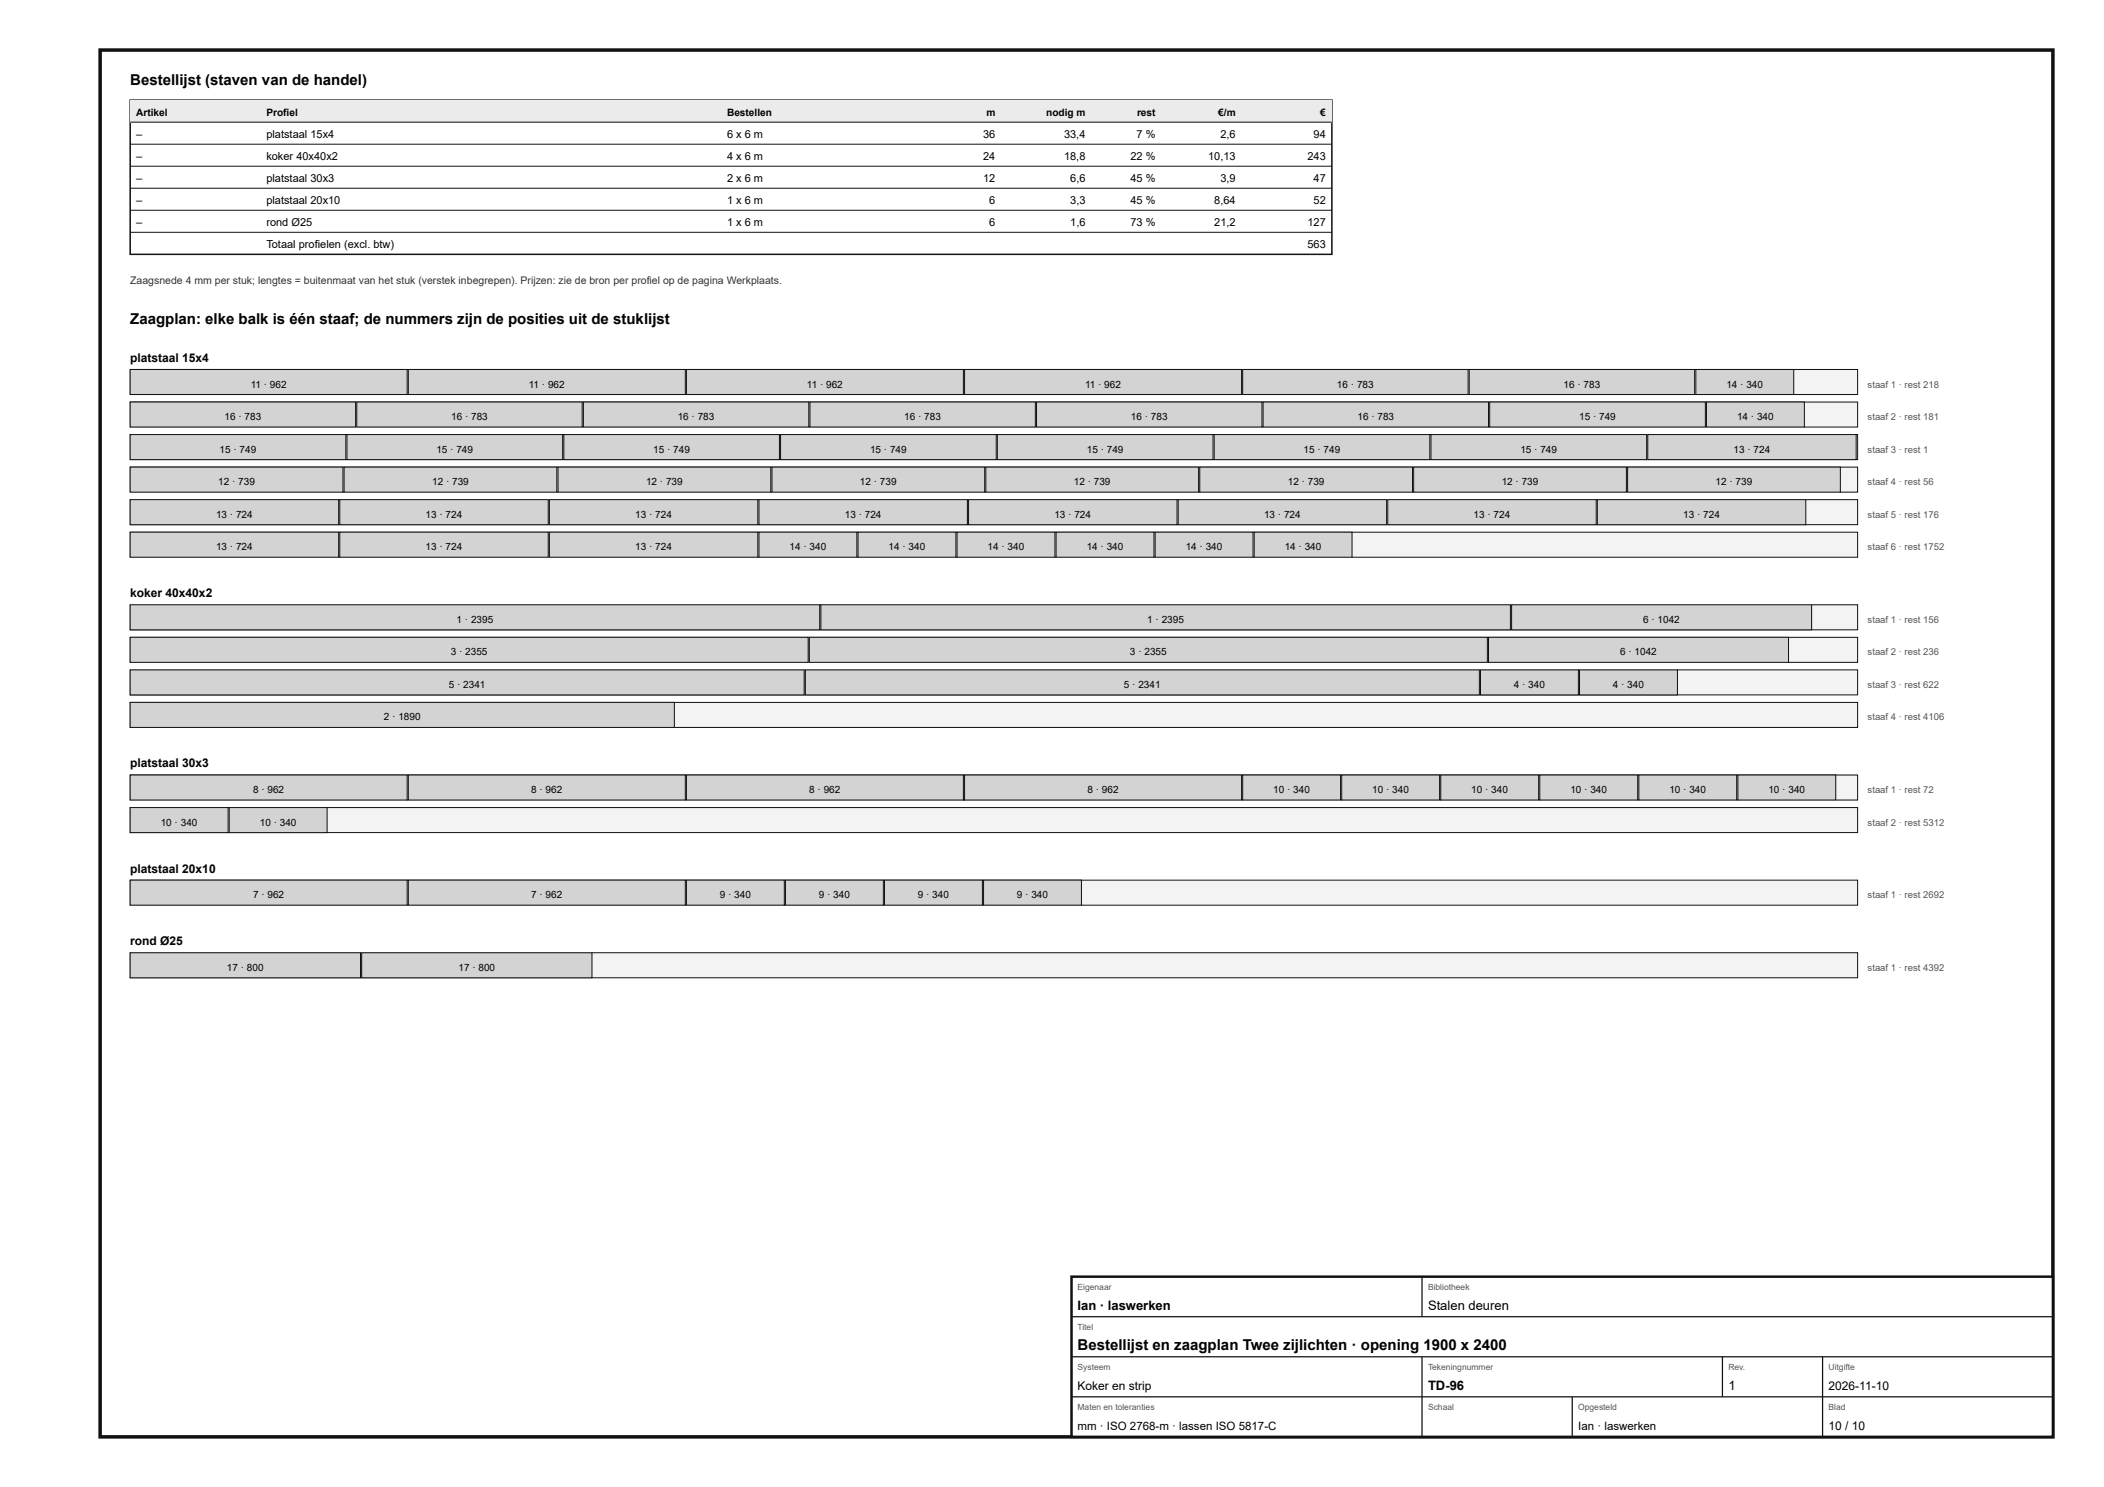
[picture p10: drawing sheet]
<svg xmlns="http://www.w3.org/2000/svg" width="420mm" height="297mm" viewBox="0 0 420 297" stroke-linecap="round" stroke-linejoin="round" font-family="sans-serif">
<defs><g id="words">
<g font-size="3">
<text x="26" y="17">Bestellijst (staven van de handel)</text>
<text x="26" y="64.8">Zaagplan: elke balk is één staaf; de nummers zijn de posities uit de stuklijst</text>
<text x="215.2" y="269.6">Bestellijst en zaagplan Twee zijlichten · opening 1900 x 2400</text>
</g>
<g font-size="2.6">
<text x="215.2" y="261.6">Ian · laswerken</text>
<text x="285.2" y="261.6">Stalen deuren</text>
<text x="285.2" y="277.6">TD-96</text>
<text x="345.2" y="277.6">1</text>
</g>
<g font-size="2.4">
<text x="26" y="72.3">platstaal 15x4</text>
<text x="26" y="119.3">koker 40x40x2</text>
<text x="26" y="153.3">platstaal 30x3</text>
<text x="26" y="174.3">platstaal 20x10</text>
<text x="26" y="188.8">rond Ø25</text>
<text x="215.2" y="277.6">Koker en strip</text>
<text x="365.2" y="277.6">2026-11-10</text>
<text x="365.2" y="285.6">10 / 10</text>
</g>
<g font-size="2.3">
<text x="215.2" y="285.6">mm · ISO 2768-m · lassen ISO 5817-C</text>
<text x="315.2" y="285.6">Ian · laswerken</text>
</g>
<g font-size="2.2">
<text x="27.2" y="27.5">–</text>
<text x="53.2" y="27.5">platstaal 15x4</text>
<text x="145.2" y="27.5">6 x 6 m</text>
<text x="196.3" y="27.5">36</text>
<text x="212.5" y="27.5">33,4</text>
<text x="227" y="27.5">7 %</text>
<text x="243.7" y="27.5">2,6</text>
<text x="262.3" y="27.5">94</text>
<text x="27.2" y="31.9">–</text>
<text x="53.2" y="31.9">koker 40x40x2</text>
<text x="145.2" y="31.9">4 x 6 m</text>
<text x="196.3" y="31.9">24</text>
<text x="212.5" y="31.9">18,8</text>
<text x="225.8" y="31.9">22 %</text>
<text x="241.3" y="31.9">10,13</text>
<text x="261.1" y="31.9">243</text>
<text x="27.2" y="36.3">–</text>
<text x="27.2" y="40.7">–</text>
<text x="53.2" y="36.3">platstaal 30x3</text>
<text x="53.2" y="40.7">platstaal 20x10</text>
<text x="145.2" y="36.3">2 x 6 m</text>
<text x="145.2" y="40.7">1 x 6 m</text>
<text x="196.3" y="36.3">12</text>
<text x="197.6" y="40.7">6</text>
<text x="213.7" y="36.3">6,6</text>
<text x="213.7" y="40.7">3,3</text>
<text x="225.8" y="36.3">45 %</text>
<text x="225.8" y="40.7">45 %</text>
<text x="242.5" y="40.7">8,64</text>
<text x="243.7" y="36.3">3,9</text>
<text x="262.3" y="36.3">47</text>
<text x="262.3" y="40.7">52</text>
<text x="27.2" y="45.1">–</text>
<text x="53.2" y="45.1">rond Ø25</text>
<text x="145.2" y="45.1">1 x 6 m</text>
<text x="197.6" y="45.1">6</text>
<text x="213.7" y="45.1">1,6</text>
<text x="225.8" y="45.1">73 %</text>
<text x="242.5" y="45.1">21,2</text>
<text x="261.1" y="45.1">127</text>
<text x="53.2" y="49.5">Totaal profielen (excl. btw)</text>
<text x="261.1" y="49.5">563</text>
</g>
<text font-size="2.1" fill="#333" x="26" y="56.8">Zaagsnede 4 mm per stuk; lengtes = buitenmaat van het stuk (verstek inbegrepen). Prijzen: zie de bron per profiel op de pagina Werkplaats.</text>
<g font-size="2">
<text x="27.2" y="23.1">Artikel</text>
<text x="53.2" y="23.1">Profiel</text>
<text x="145.2" y="23.1">Bestellen</text>
<text x="197" y="23.1">m</text>
<text x="208.9" y="23.1">nodig m</text>
<text x="227.1" y="23.1">rest</text>
<text x="243.3" y="23.1">€/m</text>
<text x="263.7" y="23.1">€</text>
<text x="50.1" y="77.4">11 · 962</text>
<text x="105.6" y="77.4">11 · 962</text>
<text x="161.2" y="77.4">11 · 962</text>
<text x="216.7" y="77.4">11 · 962</text>
<text x="267" y="77.4">16 · 783</text>
<text x="312.3" y="77.4">16 · 783</text>
<text x="344.8" y="77.4">14 · 340</text>
<text x="44.8" y="83.9">16 · 783</text>
<text x="90.1" y="83.9">16 · 783</text>
<text x="135.3" y="83.9">16 · 783</text>
<text x="180.6" y="83.9">16 · 783</text>
<text x="225.9" y="83.9">16 · 783</text>
<text x="271.1" y="83.9">16 · 783</text>
<text x="315.4" y="83.9">15 · 749</text>
<text x="346.9" y="83.9">14 · 340</text>
<text x="43.9" y="90.4">15 · 749</text>
<text x="87.2" y="90.4">15 · 749</text>
<text x="130.5" y="90.4">15 · 749</text>
<text x="173.8" y="90.4">15 · 749</text>
<text x="217.1" y="90.4">15 · 749</text>
<text x="260.3" y="90.4">15 · 749</text>
<text x="303.6" y="90.4">15 · 749</text>
<text x="346.2" y="90.4">13 · 724</text>
<text x="43.6" y="96.9">12 · 739</text>
<text x="86.3" y="96.9">12 · 739</text>
<text x="129" y="96.9">12 · 739</text>
<text x="171.7" y="96.9">12 · 739</text>
<text x="214.5" y="96.9">12 · 739</text>
<text x="257.2" y="96.9">12 · 739</text>
<text x="299.9" y="96.9">12 · 739</text>
<text x="342.6" y="96.9">12 · 739</text>
<text x="43.1" y="103.4">13 · 724</text>
<text x="85" y="103.4">13 · 724</text>
<text x="126.9" y="103.4">13 · 724</text>
<text x="168.7" y="103.4">13 · 724</text>
<text x="210.6" y="103.4">13 · 724</text>
<text x="252.4" y="103.4">13 · 724</text>
<text x="294.3" y="103.4">13 · 724</text>
<text x="336.2" y="103.4">13 · 724</text>
<text x="43.1" y="109.9">13 · 724</text>
<text x="85" y="109.9">13 · 724</text>
<text x="126.9" y="109.9">13 · 724</text>
<text x="157.7" y="109.9">14 · 340</text>
<text x="177.5" y="109.9">14 · 340</text>
<text x="197.2" y="109.9">14 · 340</text>
<text x="217" y="109.9">14 · 340</text>
<text x="236.8" y="109.9">14 · 340</text>
<text x="256.6" y="109.9">14 · 340</text>
<text x="91.2" y="124.4">1 · 2395</text>
<text x="229.1" y="124.4">1 · 2395</text>
<text x="328.2" y="124.4">6 · 1042</text>
<text x="90" y="130.9">3 · 2355</text>
<text x="225.7" y="130.9">3 · 2355</text>
<text x="323.6" y="130.9">6 · 1042</text>
<text x="89.6" y="137.4">5 · 2341</text>
<text x="224.5" y="137.4">5 · 2341</text>
<text x="302.3" y="137.4">4 · 340</text>
<text x="322.1" y="137.4">4 · 340</text>
<text x="76.7" y="143.9">2 · 1890</text>
<text x="50.5" y="158.4">8 · 962</text>
<text x="106.1" y="158.4">8 · 962</text>
<text x="161.6" y="158.4">8 · 962</text>
<text x="217.2" y="158.4">8 · 962</text>
<text x="254.3" y="158.4">10 · 340</text>
<text x="274.1" y="158.4">10 · 340</text>
<text x="293.8" y="158.4">10 · 340</text>
<text x="313.6" y="158.4">10 · 340</text>
<text x="333.4" y="158.4">10 · 340</text>
<text x="353.2" y="158.4">10 · 340</text>
<text x="32.1" y="164.9">10 · 340</text>
<text x="51.9" y="164.9">10 · 340</text>
<text x="50.5" y="179.4">7 · 962</text>
<text x="106.1" y="179.4">7 · 962</text>
<text x="143.8" y="179.4">9 · 340</text>
<text x="163.5" y="179.4">9 · 340</text>
<text x="183.3" y="179.4">9 · 340</text>
<text x="203.1" y="179.4">9 · 340</text>
<text x="45.3" y="193.9">17 · 800</text>
<text x="91.6" y="193.9">17 · 800</text>
</g>
<g font-size="1.9" fill="#555">
<text x="373" y="77.4">staaf 1 · rest 218</text>
<text x="373" y="83.9">staaf 2 · rest 181</text>
<text x="373" y="90.4">staaf 3 · rest 1</text>
<text x="373" y="96.9">staaf 4 · rest 56</text>
<text x="373" y="103.4">staaf 5 · rest 176</text>
<text x="373" y="109.9">staaf 6 · rest 1752</text>
<text x="373" y="124.4">staaf 1 · rest 156</text>
<text x="373" y="130.9">staaf 2 · rest 236</text>
<text x="373" y="137.4">staaf 3 · rest 622</text>
<text x="373" y="143.9">staaf 4 · rest 4106</text>
<text x="373" y="158.4">staaf 1 · rest 72</text>
<text x="373" y="164.9">staaf 2 · rest 5312</text>
<text x="373" y="179.4">staaf 1 · rest 2692</text>
<text x="373" y="193.9">staaf 1 · rest 4392</text>
</g>
<g font-size="1.7" fill="#555">
<text x="215.2" y="257.6">Eigenaar</text>
<text x="285.2" y="257.6">Bibliotheek</text>
<text x="215.2" y="265.6">Titel</text>
<text x="215.2" y="273.6">Systeem</text>
<text x="285.2" y="273.6">Tekeningnummer</text>
<text x="345.2" y="273.6">Rev.</text>
<text x="365.2" y="273.6">Uitgifte</text>
<text x="215.2" y="281.6">Maten en toleranties</text>
<text x="285.2" y="281.6">Schaal</text>
<text x="315.2" y="281.6">Opgesteld</text>
<text x="365.2" y="281.6">Blad</text>
</g>
</g></defs>
<path d="M20 10h390v277h-390z" fill="none" stroke="#111" stroke-width=".7" stroke-linecap="butt"/>
<path d="M26 20h240v30.8h-240z" fill="none" stroke="#111" stroke-width=".3"/>
<path d="M26 20h240v4.4h-240z" fill="#e9ecee"/>
<path d="M26 24.4h240M26 28.8h240M26 33.2h240M26 37.6h240M26 42h240M26 46.4h240" fill="none" stroke="#111" stroke-width=".2"/>
<path d="M26 73.8h345v5h-345z" fill="#f2f3f3"/>
<path d="M26 73.8h345v5h-345z" fill="none" stroke="#111" stroke-width=".2"/>
<path d="M26 73.8h55.3v5h-55.3z" fill="#cfd4d7"/>
<path d="M26 73.8h55.3v5h-55.3z" fill="none" stroke="#111" stroke-width=".2"/>
<path d="M81.5 73.8h55.4v5h-55.4z" fill="#cfd4d7"/>
<path d="M81.5 73.8h55.4v5h-55.4z" fill="none" stroke="#111" stroke-width=".2"/>
<path d="M137.1 73.8h55.3v5h-55.3z" fill="#cfd4d7"/>
<path d="M137.1 73.8h55.3v5h-55.3z" fill="none" stroke="#111" stroke-width=".2"/>
<path d="M192.6 73.8h55.4v5h-55.4z" fill="#cfd4d7"/>
<path d="M192.6 73.8h55.4v5h-55.4z" fill="none" stroke="#111" stroke-width=".2"/>
<path d="M248.2 73.8h45v5h-45z" fill="#cfd4d7"/>
<path d="M248.2 73.8h45v5h-45z" fill="none" stroke="#111" stroke-width=".2"/>
<path d="M293.4 73.8h45v5h-45z" fill="#cfd4d7"/>
<path d="M293.4 73.8h45v5h-45z" fill="none" stroke="#111" stroke-width=".2"/>
<path d="M338.7 73.8h19.5v5h-19.5z" fill="#cfd4d7"/>
<path d="M338.7 73.8h19.5v5h-19.5z" fill="none" stroke="#111" stroke-width=".2"/>
<path d="M26 80.3h345v5h-345z" fill="#f2f3f3"/>
<path d="M26 80.3h345v5h-345z" fill="none" stroke="#111" stroke-width=".2"/>
<path d="M26 80.3h45v5h-45z" fill="#cfd4d7"/>
<path d="M26 80.3h45v5h-45z" fill="none" stroke="#111" stroke-width=".2"/>
<path d="M71.2 80.3h45.1v5h-45.1z" fill="#cfd4d7"/>
<path d="M71.2 80.3h45.1v5h-45.1z" fill="none" stroke="#111" stroke-width=".2"/>
<path d="M116.5 80.3h45v5h-45z" fill="#cfd4d7"/>
<path d="M116.5 80.3h45v5h-45z" fill="none" stroke="#111" stroke-width=".2"/>
<path d="M161.8 80.3h45v5h-45z" fill="#cfd4d7"/>
<path d="M161.8 80.3h45v5h-45z" fill="none" stroke="#111" stroke-width=".2"/>
<path d="M207 80.3h45v5h-45z" fill="#cfd4d7"/>
<path d="M207 80.3h45v5h-45z" fill="none" stroke="#111" stroke-width=".2"/>
<path d="M252.3 80.3h45v5h-45z" fill="#cfd4d7"/>
<path d="M252.3 80.3h45v5h-45z" fill="none" stroke="#111" stroke-width=".2"/>
<path d="M297.5 80.3h43.1v5h-43.1z" fill="#cfd4d7"/>
<path d="M297.5 80.3h43.1v5h-43.1z" fill="none" stroke="#111" stroke-width=".2"/>
<path d="M340.8 80.3h19.6v5h-19.6z" fill="#cfd4d7"/>
<path d="M340.8 80.3h19.6v5h-19.6z" fill="none" stroke="#111" stroke-width=".2"/>
<path d="M26 86.8h345v5h-345z" fill="#f2f3f3"/>
<path d="M26 86.8h345v5h-345z" fill="none" stroke="#111" stroke-width=".2"/>
<path d="M26 86.8h43.1v5h-43.1z" fill="#cfd4d7"/>
<path d="M26 86.8h43.1v5h-43.1z" fill="none" stroke="#111" stroke-width=".2"/>
<path d="M69.3 86.8h43.1v5h-43.1z" fill="#cfd4d7"/>
<path d="M69.3 86.8h43.1v5h-43.1z" fill="none" stroke="#111" stroke-width=".2"/>
<path d="M112.6 86.8h43.1v5h-43.1z" fill="#cfd4d7"/>
<path d="M112.6 86.8h43.1v5h-43.1z" fill="none" stroke="#111" stroke-width=".2"/>
<path d="M155.9 86.8h43.1v5h-43.1z" fill="#cfd4d7"/>
<path d="M155.9 86.8h43.1v5h-43.1z" fill="none" stroke="#111" stroke-width=".2"/>
<path d="M199.2 86.8h43.1v5h-43.1z" fill="#cfd4d7"/>
<path d="M199.2 86.8h43.1v5h-43.1z" fill="none" stroke="#111" stroke-width=".2"/>
<path d="M242.5 86.8h43.1v5h-43.1z" fill="#cfd4d7"/>
<path d="M242.5 86.8h43.1v5h-43.1z" fill="none" stroke="#111" stroke-width=".2"/>
<path d="M285.8 86.8h43.1v5h-43.1z" fill="#cfd4d7"/>
<path d="M285.8 86.8h43.1v5h-43.1z" fill="none" stroke="#111" stroke-width=".2"/>
<path d="M329.1 86.8h41.6v5h-41.6z" fill="#cfd4d7"/>
<path d="M329.1 86.8h41.6v5h-41.6z" fill="none" stroke="#111" stroke-width=".2"/>
<path d="M26 93.3h345v5h-345z" fill="#f2f3f3"/>
<path d="M26 93.3h345v5h-345z" fill="none" stroke="#111" stroke-width=".2"/>
<path d="M26 93.3h42.5v5h-42.5z" fill="#cfd4d7"/>
<path d="M26 93.3h42.5v5h-42.5z" fill="none" stroke="#111" stroke-width=".2"/>
<path d="M68.7 93.3h42.5v5h-42.5z" fill="#cfd4d7"/>
<path d="M68.7 93.3h42.5v5h-42.5z" fill="none" stroke="#111" stroke-width=".2"/>
<path d="M111.4 93.3h42.5v5h-42.5z" fill="#cfd4d7"/>
<path d="M111.4 93.3h42.5v5h-42.5z" fill="none" stroke="#111" stroke-width=".2"/>
<path d="M154.2 93.3h42.5v5h-42.5z" fill="#cfd4d7"/>
<path d="M154.2 93.3h42.5v5h-42.5z" fill="none" stroke="#111" stroke-width=".2"/>
<path d="M196.9 93.3h42.5v5h-42.5z" fill="#cfd4d7"/>
<path d="M196.9 93.3h42.5v5h-42.5z" fill="none" stroke="#111" stroke-width=".2"/>
<path d="M239.6 93.3h42.5v5h-42.5z" fill="#cfd4d7"/>
<path d="M239.6 93.3h42.5v5h-42.5z" fill="none" stroke="#111" stroke-width=".2"/>
<path d="M282.3 93.3h42.5v5h-42.5z" fill="#cfd4d7"/>
<path d="M282.3 93.3h42.5v5h-42.5z" fill="none" stroke="#111" stroke-width=".2"/>
<path d="M325.1 93.3h42.4v5h-42.4z" fill="#cfd4d7"/>
<path d="M325.1 93.3h42.4v5h-42.4z" fill="none" stroke="#111" stroke-width=".2"/>
<path d="M26 99.8h345v5h-345z" fill="#f2f3f3"/>
<path d="M26 99.8h345v5h-345z" fill="none" stroke="#111" stroke-width=".2"/>
<path d="M26 99.8h41.6v5h-41.6z" fill="#cfd4d7"/>
<path d="M26 99.8h41.6v5h-41.6z" fill="none" stroke="#111" stroke-width=".2"/>
<path d="M67.9 99.8h41.6v5h-41.6z" fill="#cfd4d7"/>
<path d="M67.9 99.8h41.6v5h-41.6z" fill="none" stroke="#111" stroke-width=".2"/>
<path d="M109.7 99.8h41.6v5h-41.6z" fill="#cfd4d7"/>
<path d="M109.7 99.8h41.6v5h-41.6z" fill="none" stroke="#111" stroke-width=".2"/>
<path d="M151.6 99.8h41.6v5h-41.6z" fill="#cfd4d7"/>
<path d="M151.6 99.8h41.6v5h-41.6z" fill="none" stroke="#111" stroke-width=".2"/>
<path d="M193.4 99.8h41.7v5h-41.7z" fill="#cfd4d7"/>
<path d="M193.4 99.8h41.7v5h-41.7z" fill="none" stroke="#111" stroke-width=".2"/>
<path d="M235.3 99.8h41.6v5h-41.6z" fill="#cfd4d7"/>
<path d="M235.3 99.8h41.6v5h-41.6z" fill="none" stroke="#111" stroke-width=".2"/>
<path d="M277.2 99.8h41.6v5h-41.6z" fill="#cfd4d7"/>
<path d="M277.2 99.8h41.6v5h-41.6z" fill="none" stroke="#111" stroke-width=".2"/>
<path d="M319 99.8h41.6v5h-41.6z" fill="#cfd4d7"/>
<path d="M319 99.8h41.6v5h-41.6z" fill="none" stroke="#111" stroke-width=".2"/>
<path d="M26 106.3h345v5h-345z" fill="#f2f3f3"/>
<path d="M26 106.3h345v5h-345z" fill="none" stroke="#111" stroke-width=".2"/>
<path d="M26 106.3h41.6v5h-41.6z" fill="#cfd4d7"/>
<path d="M26 106.3h41.6v5h-41.6z" fill="none" stroke="#111" stroke-width=".2"/>
<path d="M67.9 106.3h41.6v5h-41.6z" fill="#cfd4d7"/>
<path d="M67.9 106.3h41.6v5h-41.6z" fill="none" stroke="#111" stroke-width=".2"/>
<path d="M109.7 106.3h41.6v5h-41.6z" fill="#cfd4d7"/>
<path d="M109.7 106.3h41.6v5h-41.6z" fill="none" stroke="#111" stroke-width=".2"/>
<path d="M151.6 106.3h19.5v5h-19.5z" fill="#cfd4d7"/>
<path d="M151.6 106.3h19.5v5h-19.5z" fill="none" stroke="#111" stroke-width=".2"/>
<path d="M171.4 106.3h19.5v5h-19.5z" fill="#cfd4d7"/>
<path d="M171.4 106.3h19.5v5h-19.5z" fill="none" stroke="#111" stroke-width=".2"/>
<path d="M191.1 106.3h19.6v5h-19.6z" fill="#cfd4d7"/>
<path d="M191.1 106.3h19.6v5h-19.6z" fill="none" stroke="#111" stroke-width=".2"/>
<path d="M210.9 106.3h19.6v5h-19.6z" fill="#cfd4d7"/>
<path d="M210.9 106.3h19.6v5h-19.6z" fill="none" stroke="#111" stroke-width=".2"/>
<path d="M230.7 106.3h19.5v5h-19.5z" fill="#cfd4d7"/>
<path d="M230.7 106.3h19.5v5h-19.5z" fill="none" stroke="#111" stroke-width=".2"/>
<path d="M250.5 106.3h19.5v5h-19.5z" fill="#cfd4d7"/>
<path d="M250.5 106.3h19.5v5h-19.5z" fill="none" stroke="#111" stroke-width=".2"/>
<path d="M26 120.8h345v5h-345z" fill="#f2f3f3"/>
<path d="M26 120.8h345v5h-345z" fill="none" stroke="#111" stroke-width=".2"/>
<path d="M26 120.8h137.7v5h-137.7z" fill="#cfd4d7"/>
<path d="M26 120.8h137.7v5h-137.7z" fill="none" stroke="#111" stroke-width=".2"/>
<path d="M163.9 120.8h137.7v5h-137.7z" fill="#cfd4d7"/>
<path d="M163.9 120.8h137.7v5h-137.7z" fill="none" stroke="#111" stroke-width=".2"/>
<path d="M301.9 120.8h59.9v5h-59.9z" fill="#cfd4d7"/>
<path d="M301.9 120.8h59.9v5h-59.9z" fill="none" stroke="#111" stroke-width=".2"/>
<path d="M26 127.3h345v5h-345z" fill="#f2f3f3"/>
<path d="M26 127.3h345v5h-345z" fill="none" stroke="#111" stroke-width=".2"/>
<path d="M26 127.3h135.4v5h-135.4z" fill="#cfd4d7"/>
<path d="M26 127.3h135.4v5h-135.4z" fill="none" stroke="#111" stroke-width=".2"/>
<path d="M161.6 127.3h135.4v5h-135.4z" fill="#cfd4d7"/>
<path d="M161.6 127.3h135.4v5h-135.4z" fill="none" stroke="#111" stroke-width=".2"/>
<path d="M297.3 127.3h59.9v5h-59.9z" fill="#cfd4d7"/>
<path d="M297.3 127.3h59.9v5h-59.9z" fill="none" stroke="#111" stroke-width=".2"/>
<path d="M26 133.8h345v5h-345z" fill="#f2f3f3"/>
<path d="M26 133.8h345v5h-345z" fill="none" stroke="#111" stroke-width=".2"/>
<path d="M26 133.8h134.6v5h-134.6z" fill="#cfd4d7"/>
<path d="M26 133.8h134.6v5h-134.6z" fill="none" stroke="#111" stroke-width=".2"/>
<path d="M160.8 133.8h134.6v5h-134.6z" fill="#cfd4d7"/>
<path d="M160.8 133.8h134.6v5h-134.6z" fill="none" stroke="#111" stroke-width=".2"/>
<path d="M295.7 133.8h19.5v5h-19.5z" fill="#cfd4d7"/>
<path d="M295.7 133.8h19.5v5h-19.5z" fill="none" stroke="#111" stroke-width=".2"/>
<path d="M315.5 133.8h19.5v5h-19.5z" fill="#cfd4d7"/>
<path d="M315.5 133.8h19.5v5h-19.5z" fill="none" stroke="#111" stroke-width=".2"/>
<path d="M26 140.3h345v5h-345z" fill="#f2f3f3"/>
<path d="M26 140.3h345v5h-345z" fill="none" stroke="#111" stroke-width=".2"/>
<path d="M26 140.3h108.7v5h-108.7z" fill="#cfd4d7"/>
<path d="M26 140.3h108.7v5h-108.7z" fill="none" stroke="#111" stroke-width=".2"/>
<path d="M26 154.8h345v5h-345z" fill="#f2f3f3"/>
<path d="M26 154.8h345v5h-345z" fill="none" stroke="#111" stroke-width=".2"/>
<path d="M26 154.8h55.3v5h-55.3z" fill="#cfd4d7"/>
<path d="M26 154.8h55.3v5h-55.3z" fill="none" stroke="#111" stroke-width=".2"/>
<path d="M81.5 154.8h55.4v5h-55.4z" fill="#cfd4d7"/>
<path d="M81.5 154.8h55.4v5h-55.4z" fill="none" stroke="#111" stroke-width=".2"/>
<path d="M137.1 154.8h55.3v5h-55.3z" fill="#cfd4d7"/>
<path d="M137.1 154.8h55.3v5h-55.3z" fill="none" stroke="#111" stroke-width=".2"/>
<path d="M192.6 154.8h55.4v5h-55.4z" fill="#cfd4d7"/>
<path d="M192.6 154.8h55.4v5h-55.4z" fill="none" stroke="#111" stroke-width=".2"/>
<path d="M248.2 154.8h19.5v5h-19.5z" fill="#cfd4d7"/>
<path d="M248.2 154.8h19.5v5h-19.5z" fill="none" stroke="#111" stroke-width=".2"/>
<path d="M268 154.8h19.5v5h-19.5z" fill="#cfd4d7"/>
<path d="M268 154.8h19.5v5h-19.5z" fill="none" stroke="#111" stroke-width=".2"/>
<path d="M287.7 154.8h19.6v5h-19.6z" fill="#cfd4d7"/>
<path d="M287.7 154.8h19.6v5h-19.6z" fill="none" stroke="#111" stroke-width=".2"/>
<path d="M307.5 154.8h19.6v5h-19.6z" fill="#cfd4d7"/>
<path d="M307.5 154.8h19.6v5h-19.6z" fill="none" stroke="#111" stroke-width=".2"/>
<path d="M327.3 154.8h19.5v5h-19.5z" fill="#cfd4d7"/>
<path d="M327.3 154.8h19.5v5h-19.5z" fill="none" stroke="#111" stroke-width=".2"/>
<path d="M347.1 154.8h19.5v5h-19.5z" fill="#cfd4d7"/>
<path d="M347.1 154.8h19.5v5h-19.5z" fill="none" stroke="#111" stroke-width=".2"/>
<path d="M26 161.3h345v5h-345z" fill="#f2f3f3"/>
<path d="M26 161.3h345v5h-345z" fill="none" stroke="#111" stroke-width=".2"/>
<path d="M26 161.3h19.5v5h-19.5z" fill="#cfd4d7"/>
<path d="M26 161.3h19.5v5h-19.5z" fill="none" stroke="#111" stroke-width=".2"/>
<path d="M45.8 161.3h19.5v5h-19.5z" fill="#cfd4d7"/>
<path d="M45.8 161.3h19.5v5h-19.5z" fill="none" stroke="#111" stroke-width=".2"/>
<path d="M26 175.8h345v5h-345z" fill="#f2f3f3"/>
<path d="M26 175.8h345v5h-345z" fill="none" stroke="#111" stroke-width=".2"/>
<path d="M26 175.8h55.3v5h-55.3z" fill="#cfd4d7"/>
<path d="M26 175.8h55.3v5h-55.3z" fill="none" stroke="#111" stroke-width=".2"/>
<path d="M81.5 175.8h55.4v5h-55.4z" fill="#cfd4d7"/>
<path d="M81.5 175.8h55.4v5h-55.4z" fill="none" stroke="#111" stroke-width=".2"/>
<path d="M137.1 175.8h19.5v5h-19.5z" fill="#cfd4d7"/>
<path d="M137.1 175.8h19.5v5h-19.5z" fill="none" stroke="#111" stroke-width=".2"/>
<path d="M156.9 175.8h19.5v5h-19.5z" fill="#cfd4d7"/>
<path d="M156.9 175.8h19.5v5h-19.5z" fill="none" stroke="#111" stroke-width=".2"/>
<path d="M176.6 175.8h19.6v5h-19.6z" fill="#cfd4d7"/>
<path d="M176.6 175.8h19.6v5h-19.6z" fill="none" stroke="#111" stroke-width=".2"/>
<path d="M196.4 175.8h19.6v5h-19.6z" fill="#cfd4d7"/>
<path d="M196.4 175.8h19.6v5h-19.6z" fill="none" stroke="#111" stroke-width=".2"/>
<path d="M26 190.3h345v5h-345z" fill="#f2f3f3"/>
<path d="M26 190.3h345v5h-345z" fill="none" stroke="#111" stroke-width=".2"/>
<path d="M26 190.3h46v5h-46z" fill="#cfd4d7"/>
<path d="M26 190.3h46v5h-46z" fill="none" stroke="#111" stroke-width=".2"/>
<path d="M72.2 190.3h46v5h-46z" fill="#cfd4d7"/>
<path d="M72.2 190.3h46v5h-46z" fill="none" stroke="#111" stroke-width=".2"/>
<path d="M214 255h196v32h-196z" fill="#fff"/>
<path d="M214 255h196v32h-196z" fill="none" stroke="#111" stroke-width=".5"/>
<path d="M284 255v8M214 263h196M214 271h196M214 279h196M284 271v16M314 279v8M344 271v8M364 271v16" fill="none" stroke="#111" stroke-width=".25"/>
<use href="#words"/>
</svg>
